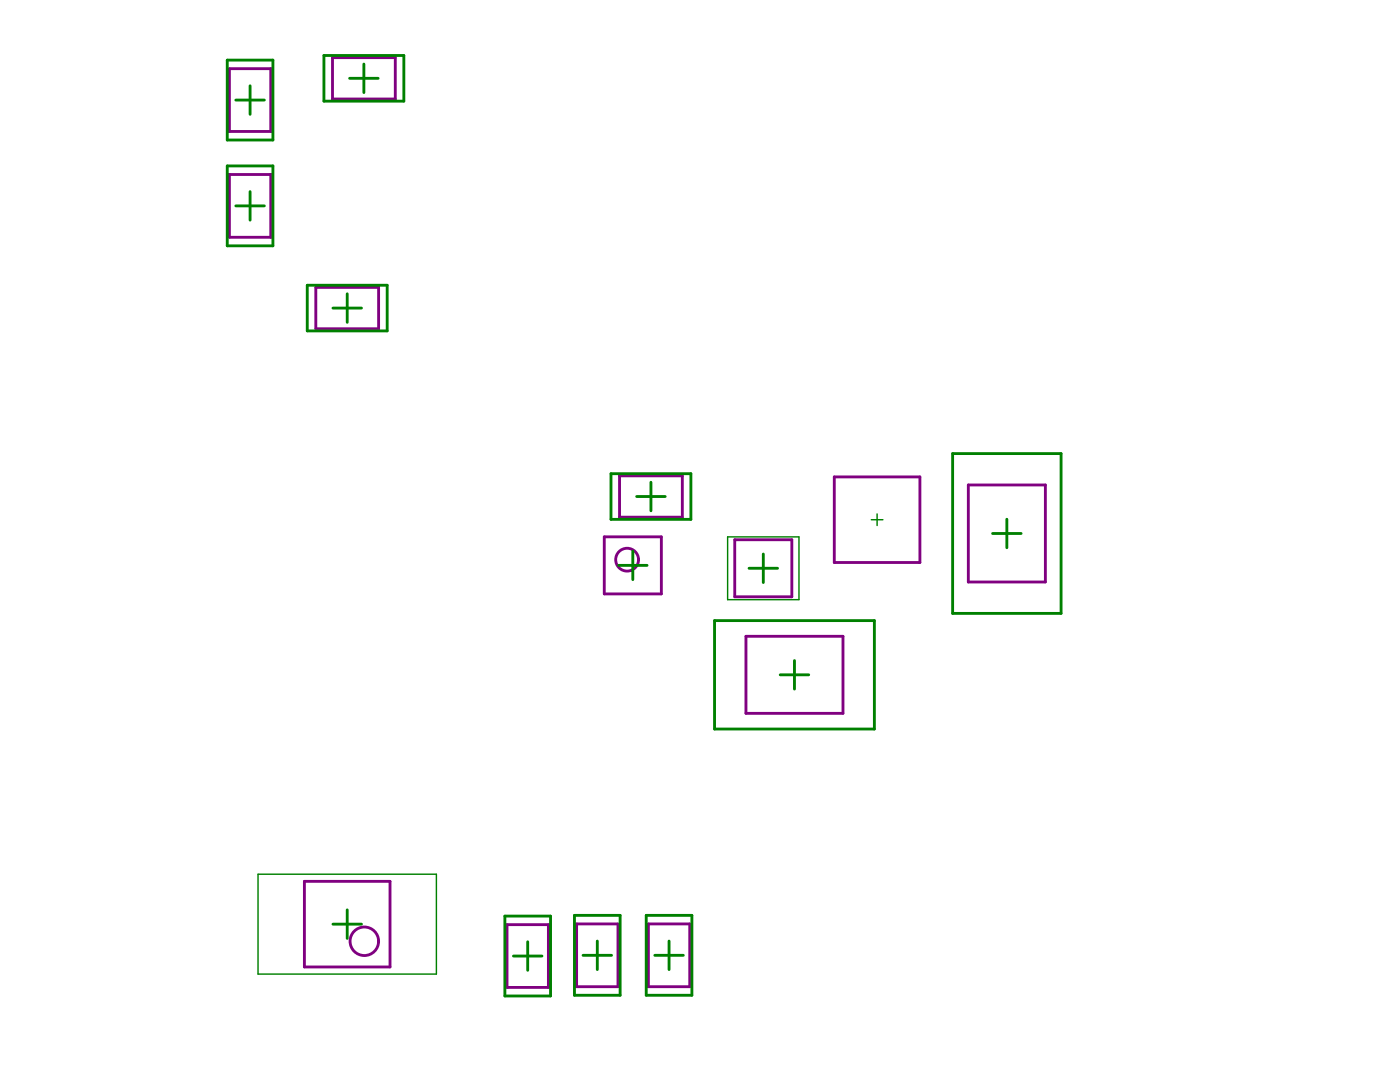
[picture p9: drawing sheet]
<svg xmlns="http://www.w3.org/2000/svg" width="279mm" height="216mm" viewBox="0 0 279 216" stroke-linecap="round" stroke-linejoin="round" font-family="sans-serif">
<g fill="none" stroke="#800080" stroke-width=".57">
<path d="M45.8 13.7h8.2v12.5h-8.2zM66.4 11.5h12.5v8.3h-12.5zM45.8 34.8h8.2v12.5h-8.2zM63 57.3h12.6v8.3h-12.6zM123.6 94.9h12.6v8.3h-12.6zM166.5 95.2h17.1v17h-17.1zM193.3 96.8h15.3v19.3h-15.3zM120.6 107.1h11.4v11.4h-11.4zM146.6 107.7h11.4v11.4h-11.4zM148.9 127h19.3v15.3h-19.3zM60.8 175.9h17v17h-17zM101.2 184.5h8.2v12.5h-8.2z"/>
<path d="M115.1 184.4h8.2v12.5h-8.2zM129.4 184.4h8.3v12.5h-8.3z"/>
<circle cx="125.2" cy="111.7" r="2.28"/>
<circle cx="72.7" cy="187.8" r="2.85"/>
</g>
<g fill="none" stroke="#008000" stroke-width=".57">
<path d="M45.4 12h9.1v15.9h-9.1zM47.1 20h5.7M49.9 17.1v5.7M64.6 11.1h16v9.1h-16zM69.8 15.6h5.7M72.6 12.8v5.7M45.4 33.1h9.1v16h-9.1zM49.9 38.2v5.7M47.1 41.1h5.7M61.3 56.9h16v9.1h-16zM69.3 58.6v5.7M66.4 61.5h5.7"/>
<path d="M121.9 94.5h16v9.1h-16zM127.1 99.1h5.7M129.9 96.2v5.7M190.1 90.5h21.7v31.9h-21.7zM123.4 112.8h5.7M126.3 110v5.7M149.5 113.4h5.7M152.3 110.5v5.7M198.1 106.5h5.7M200.9 103.6v5.7M142.6 123.8h31.9v21.7h-31.9zM155.7 134.7h5.7"/>
<path d="M158.6 131.8v5.7M66.4 184.4h5.7M69.3 181.6v5.7M100.8 182.8h9.1v15.9h-9.1zM102.5 190.8h5.7M105.3 187.9v5.7M114.6 182.7h9.2v15.9h-9.2zM116.4 190.6h5.7M119.2 187.8v5.7M129 182.7h9.1v15.9h-9.1zM130.7 190.6h5.7M133.5 187.8v5.7"/>
</g>
<path d="M173.9 103.7h2.3M175 102.5v2.4" fill="none" stroke="#008000" stroke-width=".29"/>
<path d="M145.2 107.1h14.3v12.6h-14.3zM51.5 174.4h35.6v20h-35.6z" fill="none" stroke="#008000" stroke-width=".28"/>
</svg>
